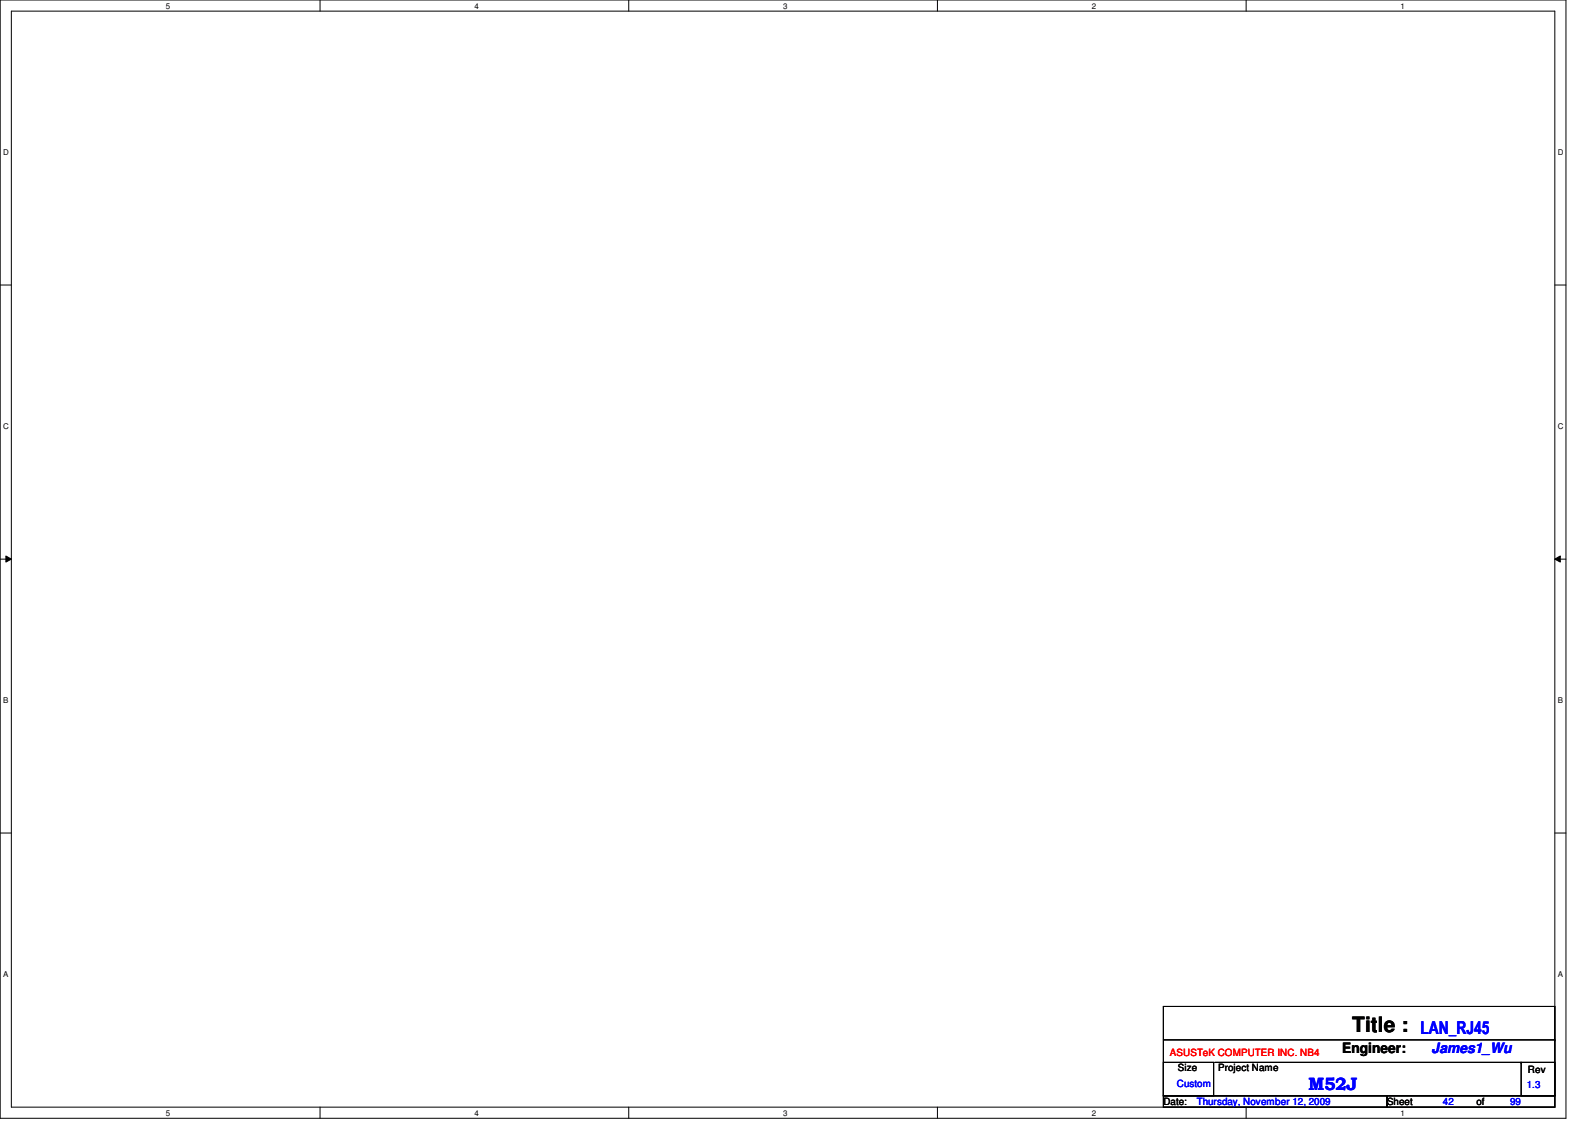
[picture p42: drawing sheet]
<svg xmlns="http://www.w3.org/2000/svg" width="297mm" height="210mm" viewBox="0 0 297 210" stroke-linecap="round" stroke-linejoin="round" font-family="sans-serif">
<defs><g id="words">
<text font-size="3.9" x="251.8" y="192.2">Title :</text>
<g font-size="3.3" fill="#00f">
<text x="264.5" y="192.7">LAN_RJ45</text>
<text x="243.7" y="203">M52J</text>
</g>
<text font-size="2.7" x="250" y="196.1">Engineer:</text>
<text font-size="2.7" fill="#00f" x="266.6" y="196.1">James1_Wu</text>
<text font-size="1.9" fill="#f00" x="217.9" y="196.6">ASUSTeK COMPUTER INC. NB4</text>
<g font-size="1.9" fill="#00f">
<text x="219.2" y="202.5">Custom</text>
<text x="284.3" y="202.7">1.3</text>
<text x="222.9" y="205.8">Thursday, November 12, 2009</text>
<text x="268.7" y="205.8">42</text>
<text x="281.2" y="205.8">99</text>
</g>
<g font-size="1.9">
<text x="219.4" y="199.6">Size</text>
<text x="226.9" y="199.6">Project Name</text>
<text x="284.6" y="199.8">Rev</text>
<text x="216.7" y="205.8">Date:</text>
<text x="258.3" y="205.8">Sheet</text>
<text x="275" y="205.8">of</text>
</g>
<g font-size="1.5">
<text x="30.9" y="1.6">5</text>
<text x="88.3" y="1.6">4</text>
<text x="145.8" y="1.6">3</text>
<text x="203.3" y="1.6">2</text>
<text x="260.8" y="1.6">1</text>
<text x=".6" y="28.9">D</text>
<text x="290.1" y="28.9">D</text>
<text x=".6" y="79.9">C</text>
<text x="290.1" y="79.9">C</text>
<text x=".6" y="131">B</text>
<text x="290.1" y="131">B</text>
<text x=".6" y="182">A</text>
<text x="290.1" y="182">A</text>
<text x="30.9" y="207.8">5</text>
<text x="88.3" y="207.8">4</text>
<text x="145.8" y="207.8">3</text>
<text x="203.3" y="207.8">2</text>
<text x="260.8" y="207.8">1</text>
</g>
</g></defs>
<path d="M0 0h291.6v208.3h-291.6zM2.1 2.1h287.5v204.1h-287.5z" fill="none" stroke="#000" stroke-width=".19"/>
<g fill="#fff">
<path d="M30.9 .3h.8v1.6h-.8z"/>
<path d="M30.9 206.5h.8v1.6h-.8z"/>
</g>
<path d="M59.6 0v2.1M59.6 206.2v2.1" fill="none" stroke="#000" stroke-width=".19"/>
<g fill="#fff">
<path d="M88.3 .3h.9v1.6h-.9z"/>
<path d="M88.3 206.5h.9v1.6h-.9z"/>
</g>
<path d="M117.1 0v2.1M117.1 206.2v2.1" fill="none" stroke="#000" stroke-width=".19"/>
<g fill="#fff">
<path d="M145.8 .3h.8v1.6h-.8z"/>
<path d="M145.8 206.5h.8v1.6h-.8z"/>
</g>
<path d="M174.6 0v2.1M174.6 206.2v2.1" fill="none" stroke="#000" stroke-width=".19"/>
<g fill="#fff">
<path d="M203.3 .3h.8v1.6h-.8z"/>
<path d="M203.3 206.5h.8v1.6h-.8z"/>
</g>
<path d="M232.1 0v2.1M232.1 206.2v2.1" fill="none" stroke="#000" stroke-width=".19"/>
<g fill="#fff">
<path d="M260.8 .3h.8v1.6h-.8z"/>
<path d="M260.8 206.5h.8v1.6h-.8z"/>
<path d="M.6 27.6h1v1.6h-1z"/>
<path d="M290.1 27.6h1.1v1.6h-1.1z"/>
<path d="M.6 78.6h1v1.6h-1z"/>
<path d="M290.1 78.6h1.1v1.6h-1.1z"/>
</g>
<path d="M0 53.1h2.1M289.6 53.1h2" fill="none" stroke="#000" stroke-width=".19"/>
<g fill="#fff">
<path d="M.6 129.6h1v1.7h-1z"/>
<path d="M290.1 129.6h1v1.7h-1z"/>
</g>
<path d="M0 104.1h2.1M1.1 103.5l1 .6-1 .6zM289.6 104.1l1-.6v1.2zM289.6 104.1h2" fill="none" stroke="#000" stroke-width=".19"/>
<path d="M1.1 103.5l1 .6-1 .6zM289.6 104.1l1-.6v1.2z" fill="#000"/>
<g fill="#fff">
<path d="M.6 180.6h1v1.7h-1z"/>
<path d="M290.1 180.6h1v1.7h-1z"/>
</g>
<path d="M0 155.2h2.1M289.6 155.2h2M216.7 187.5h72.9v16.6h-72.9zM216.7 197.9h9.3v6.2h-9.3zM216.7 193.7h72.9M226.2 197.9h57.1M283.3 197.9h6.3v6.2h-6.3zM283.3 197.9h.1M289.6 193.7h.1M216.7 204.1h41.6v2.1h-41.6zM258.3 204.1h31.3v2.1h-31.3z" fill="none" stroke="#000" stroke-width=".19"/>
<use href="#words"/>
</svg>
